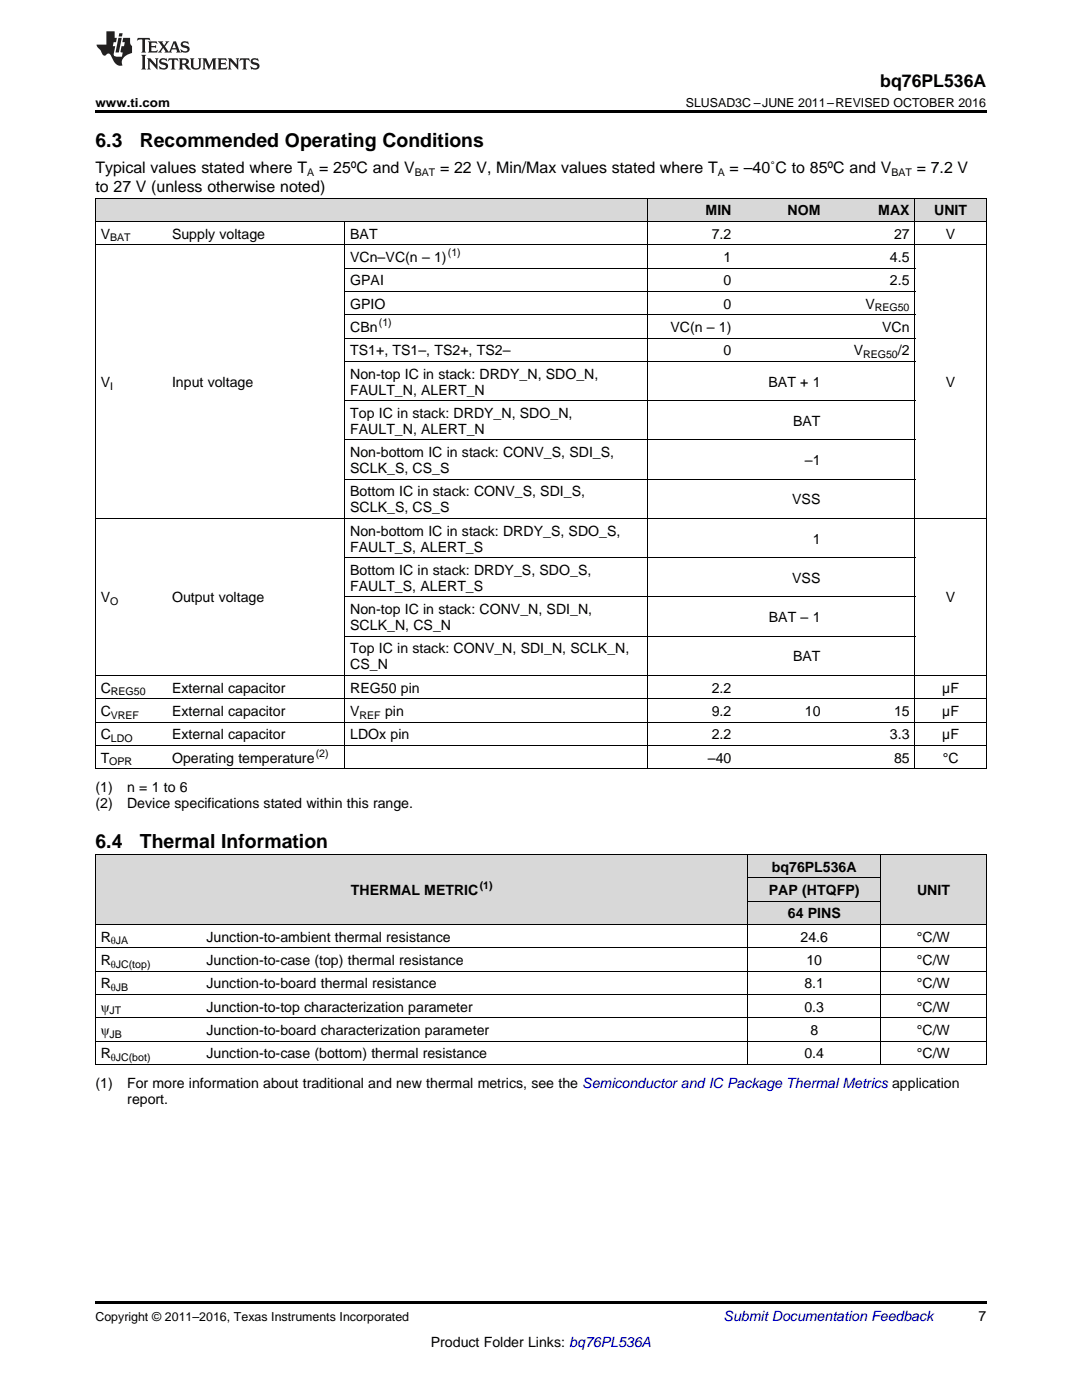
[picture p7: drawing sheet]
<svg xmlns="http://www.w3.org/2000/svg" width="216mm" height="279mm" viewBox="0 0 216 279" stroke-linecap="round" stroke-linejoin="round" font-family="sans-serif">
<defs><g id="words">
<g font-size="3.9">
<text x="19" y="29.3">6.3</text>
<text x="27.9" y="29.3">Recommended Operating Conditions</text>
<text x="19" y="169.3">6.4</text>
<text x="27.9" y="169.3">Thermal Information</text>
</g>
<text font-size="3.5" x="175.6" y="17.3">bq76PL536A</text>
<g font-size="3.2">
<text x="19" y="34.4">Typical values stated where T</text>
<text x="63.7" y="34.4">= 25ºC and V</text>
<text x="87.8" y="34.4">= 22 V, Min/Max values stated where T</text>
<text x="145.6" y="34.4">= –40˚C to 85ºC and V</text>
<text x="182.9" y="34.4">= 7.2 V</text>
<text x="19" y="38.3">to 27 V (unless otherwise noted)</text>
</g>
<g font-size="2.8">
<text x="20.1" y="47.6">V</text>
<text x="34.3" y="47.6">Supply voltage</text>
<text x="69.9" y="47.6">BAT</text>
<text x="140.8" y="43">MIN</text>
<text x="142" y="47.6">7.2</text>
<text x="157.2" y="43">NOM</text>
<text x="175.3" y="43">MAX</text>
<text x="178.4" y="47.6">27</text>
<text x="186.4" y="43">UNIT</text>
<text x="188.7" y="47.6">V</text>
<text x="69.9" y="52.3">VCn–VC(n – 1)</text>
<text x="144.4" y="52.3">1</text>
<text x="177.6" y="52.3">4.5</text>
<text x="69.9" y="56.9">GPAI</text>
<text x="144.4" y="56.9">0</text>
<text x="177.6" y="56.9">2.5</text>
<text x="69.9" y="61.6">GPIO</text>
<text x="144.4" y="61.6">0</text>
<text x="172.7" y="61.6">V</text>
<text x="69.9" y="66.3">CBn</text>
<text x="69.9" y="70.9">TS1+, TS1–, TS2+, TS2–</text>
<text x="133.8" y="66.3">VC(n – 1)</text>
<text x="144.4" y="70.9">0</text>
<text x="170.4" y="70.9">V</text>
<text x="176" y="66.3">VCn</text>
<text x="179.2" y="70.9">/2</text>
<text x="20.1" y="77.3">V</text>
<text x="34.3" y="77.3">Input voltage</text>
<text x="69.9" y="75.6">Non-top IC in stack: DRDY_N, SDO_N,</text>
<text x="153.4" y="77.2">BAT + 1</text>
<text x="188.7" y="77.3">V</text>
<text x="69.9" y="78.7">FAULT_N, ALERT_N</text>
<text x="69.9" y="83.4">Top IC in stack: DRDY_N, SDO_N,</text>
<text x="69.9" y="86.6">FAULT_N, ALERT_N</text>
<text x="158.3" y="85">BAT</text>
<text x="69.9" y="91.2">Non-bottom IC in stack: CONV_S, SDI_S,</text>
<text x="69.9" y="94.4">SCLK_S, CS_S</text>
<text x="160.6" y="92.8">–1</text>
<text x="69.9" y="99.1">Bottom IC in stack: CONV_S, SDI_S,</text>
<text x="158.1" y="100.6">VSS</text>
<text x="69.9" y="102.2">SCLK_S, CS_S</text>
<text x="69.9" y="106.9">Non-bottom IC in stack: DRDY_S, SDO_S,</text>
<text x="69.9" y="110.1">FAULT_S, ALERT_S</text>
<text x="162.2" y="108.5">1</text>
<text x="69.9" y="114.7">Bottom IC in stack: DRDY_S, SDO_S,</text>
<text x="69.9" y="117.9">FAULT_S, ALERT_S</text>
<text x="158.1" y="116.3">VSS</text>
<text x="20.1" y="120.2">V</text>
<text x="34.3" y="120.2">Output voltage</text>
<text x="69.9" y="122.6">Non-top IC in stack: CONV_N, SDI_N,</text>
<text x="69.9" y="125.7">SCLK_N, CS_N</text>
<text x="153.4" y="124.1">BAT – 1</text>
<text x="188.7" y="120.2">V</text>
<text x="69.9" y="130.4">Top IC in stack: CONV_N, SDI_N, SCLK_N,</text>
<text x="158.3" y="132">BAT</text>
<text x="69.9" y="133.6">CS_N</text>
<text x="20.1" y="138.2">C</text>
<text x="20.1" y="142.9">C</text>
<text x="34.3" y="138.2">External capacitor</text>
<text x="34.3" y="142.9">External capacitor</text>
<text x="69.9" y="138.2">REG50 pin</text>
<text x="69.9" y="142.9">V</text>
<text x="76.8" y="142.9">pin</text>
<text x="142" y="138.2">2.2</text>
<text x="142" y="142.9">9.2</text>
<text x="160.6" y="142.9">10</text>
<text x="178.4" y="142.9">15</text>
<text x="188" y="138.2">µF</text>
<text x="188" y="142.9">µF</text>
<text x="20.1" y="147.5">C</text>
<text x="34.3" y="147.5">External capacitor</text>
<text x="69.9" y="147.5">LDOx pin</text>
<text x="142" y="147.5">2.2</text>
<text x="177.6" y="147.5">3.3</text>
<text x="188" y="147.5">µF</text>
<text x="20.1" y="152.2">T</text>
<text x="34.3" y="152.2">Operating temperature</text>
<text x="141.3" y="152.2">–40</text>
<text x="178.4" y="152.2">85</text>
<text x="188.1" y="152.2">°C</text>
<text x="19" y="158">(1)</text>
<text x="19" y="161.2">(2)</text>
<text x="25.4" y="158">n = 1 to 6</text>
<text x="25.4" y="161.2">Device specifications stated within this range.</text>
<text x="154" y="174">bq76PL536A</text>
<text x="70" y="178.6">THERMAL METRIC</text>
<text x="153.4" y="178.6">PAP (HTQFP)</text>
<text x="183" y="178.6">UNIT</text>
<text x="157.2" y="183.3">64 PINS</text>
<text x="20.1" y="187.9">R</text>
<text x="41.2" y="187.9">Junction-to-ambient thermal resistance</text>
<text x="159.7" y="187.9">24.6</text>
<text x="183" y="187.9">°C/W</text>
<text x="20.1" y="192.6">R</text>
<text x="20.1" y="197.2">R</text>
<text x="41.2" y="192.6">Junction-to-case (top) thermal resistance</text>
<text x="41.2" y="197.2">Junction-to-board thermal resistance</text>
<text x="160.5" y="197.2">8.1</text>
<text x="160.9" y="192.6">10</text>
<text x="183" y="192.6">°C/W</text>
<text x="183" y="197.2">°C/W</text>
<text x="20.1" y="201.9">ψ</text>
<text x="41.2" y="201.9">Junction-to-top characterization parameter</text>
<text x="160.5" y="201.9">0.3</text>
<text x="183" y="201.9">°C/W</text>
<text x="20.1" y="206.6">ψ</text>
<text x="41.2" y="206.6">Junction-to-board characterization parameter</text>
<text x="161.7" y="206.6">8</text>
<text x="183" y="206.6">°C/W</text>
<text x="20.1" y="211.2">R</text>
<text x="41.2" y="211.2">Junction-to-case (bottom) thermal resistance</text>
<text x="160.5" y="211.2">0.4</text>
<text x="183" y="211.2">°C/W</text>
<text x="19" y="217.1">(1)</text>
<text x="25.4" y="217.1">For more information about traditional and new thermal metrics, see the Semiconductor and IC Package Thermal Metrics application</text>
<text x="25.4" y="220.2">report.</text>
<text x="195.3" y="263.6">7</text>
<text x="86" y="268.9">Product Folder Links: bq76PL536A</text>
</g>
<text font-size="2.8" fill="#0000c8" x="144.4" y="263.6">Submit Documentation Feedback</text>
<g font-size="2.5">
<text x="19" y="21.4">www.ti.com</text>
<text x="136.8" y="21.4">SLUSAD3C –JUNE 2011–REVISED OCTOBER 2016</text>
<text x="19" y="263.6">Copyright © 2011–2016, Texas Instruments Incorporated</text>
</g>
<g font-size="2.1">
<text x="61.3" y="35.1">A</text>
<text x="82.8" y="35.1">BAT</text>
<text x="143.2" y="35.1">A</text>
<text x="177.9" y="35.1">BAT</text>
<text x="22" y="48.2">BAT</text>
<text x="89.4" y="51.2">(1)</text>
<text x="75.6" y="65.1">(1)</text>
<text x="174.6" y="62.2">REG50</text>
<text x="172.2" y="71.5">REG50</text>
<text x="22" y="77.8">I</text>
<text x="22" y="120.8">O</text>
<text x="22.1" y="138.8">REG50</text>
<text x="22.1" y="143.4">VREF</text>
<text x="71.8" y="143.4">REF</text>
<text x="22.1" y="148.1">LDO</text>
<text x="21.8" y="152.8">OPR</text>
<text x="63" y="151.1">(2)</text>
<text x="95.7" y="177.5">(1)</text>
<text x="22.1" y="188.5">θJA</text>
<text x="22.1" y="193.1">θJC(top)</text>
<text x="22.1" y="197.8">θJB</text>
<text x="21.9" y="202.5">JT</text>
<text x="21.9" y="207.1">JB</text>
<text x="22.1" y="211.8">θJC(bot)</text>
</g>
</g></defs>
<g fill="#d8d8d8">
<path d="M19 170.6h21.1v13.9h-21.1z"/>
<path d="M40.1 170.6h109.2v13.9h-109.2z"/>
<path d="M175.7 170.6h21.1v13.9h-21.1z"/>
<path d="M149.3 179.9h26.4v4.6h-26.4z"/>
<path d="M149.3 175.2h26.4v4.7h-26.4z"/>
<path d="M149.3 170.6h26.4v4.6h-26.4z"/>
<path d="M19 39.6h14.3v4.6h-14.3z"/>
<path d="M33.3 39.6h35.5v4.6h-35.5z"/>
<path d="M68.8 39.6h60.5v4.6h-60.5z"/>
<path d="M129.3 39.6h17.7v4.6h-17.7z"/>
<path d="M147 39.6h17.8v4.6h-17.8z"/>
<path d="M164.8 39.6h17.8v4.6h-17.8z"/>
<path d="M182.6 39.6h14.2v4.6h-14.2z"/>
</g>
<path d="M19 22h177.8v.5h-177.8zM19 153.4l.2 .1zM68.7 153.4l.1 .1zM129.2 153.4l.1 .1zM182.5 153.4l.1 .1zM196.7 153.4l.1 .1zM19 212.4l.2 .1zM149.2 212.4l.1 .1zM175.6 212.4l.1 .1zM196.7 212.4l.1 .1zM19 259.7h177.8v.5h-177.8z" fill="#000"/>
<g fill="none" stroke="#000" stroke-width=".2">
<path d="M19 39.5h177.8M19.1 39.5v114M129.2 39.5v114M182.5 39.5v114M196.8 39.5v114M19 48.8h177.8M19 44.2h177.8M68.8 44.2v109.3M68.8 58.2h113.8M68.8 53.5h113.8M68.8 80h113.8M68.8 72.1h113.8"/>
<path d="M68.8 67.5h113.8M68.8 62.8h113.8M68.8 95.6h113.8M68.8 87.8h113.8M19 103.5h177.8M68.8 119.1h113.8M68.8 111.3h113.8M19 139.4h177.8M19 134.8h177.8M68.8 126.9h113.8M19 153.4h177.8M19 148.7h177.8"/>
<path d="M19 144.1h177.8M19 170.5h177.8M19.1 170.5v42M149.2 170.5v42M149.3 179.8h26.4M149.3 175.2h26.4M175.7 170.5v42M196.8 170.5v42M19 198.5h177.8M19 193.8h177.8M19 189.1h177.8M19 184.5h177.8"/>
<path d="M19 212.4h177.8M19 207.8h177.8M19 203.1h177.8"/>
</g>
<g fill="#231f20">
<path d="M27.5 7.6l-.1 .5 .4-.2h.6v.1v2.1l-.2 .4h1l-.3-.4v-2.1l.1-.1h.5l.5 .2-.2-.5zM29.5 8.3l.2 .3v1.5l-.2 .4h1.8l.2-.6a1.04 1.04 0 0 1-1.3 .2v-.7h.6l.3 .2v-.6l-.3 .2h-.6v-.6l.8-.1 .4 .3-.2-.5zM31.5 8.3l.9 1.1-.9 1.1h.8l-.2-.2 .5-.7 .4 .7-.2 .2h1.5l-.1-.2 .1-.4h.9l.1 .4-.2 .2h1l-.3-.3-.7-1.9h-.5l-.9 2-.8-1 .9-1h-.8l.1 .3-.3 .5-.4-.6 .2-.2zM34.7 8.6l.4 1h-.7zM36.3 8.4a.63 .63 0 0 0-.2 .7 .63 .63 0 0 0 .6 .4l.6 .2 .1 .2a.75 .75 0 0 1-.7 .4 .75 .75 0 0 1-.6-.5l.1 .7 .1-.1a1.11 1.11 0 0 0 1.5-.6 1.13 1.13 0 0 0-1.2-.8l-.1-.4a1.04 1.04 0 0 1 1.2 .2l-.2-.5-.1 .1-.5-.2zM28.2 10.9l.2 .4v2.2l-.2 .4h1l-.3-.4v-2.2l.3-.4zM29.3 11.6l.3 .4v1.5l-.3 .4h.8l-.2-.4v-1.3l1.5 1.7v-1.9l.2-.4h-.7l.2 .4v.9l-1.1-1.3zM32 11.8a.62 .62 0 0 0-.2 .7 .62 .62 0 0 0 .6 .4l.6 .1 .1 .3a.76 .76 0 0 1-.7 .3 .76 .76 0 0 1-.6-.4l.1 .7 .1-.1a1.11 1.11 0 0 0 1.5-.6 1.13 1.13 0 0 0-1.2-.8l-.1-.4a1.04 1.04 0 0 1 1.2 .2l-.2-.6-.1 .1-.5-.1zM33.7 11.6l-.2 .6a.61 .61 0 0 1 .8-.3v1.6l-.2 .4h.9l-.2-.4v-1.6a.63 .63 0 0 1 .8 .3l-.2-.6zM35.6 11.6l.3 .4v1.5l-.3 .4h1l-.2-.2v-.8l.5 .2a.76 .76 0 0 0 1.2 .7l-1-1a.58 .58 0 0 0 .6-.5 .58 .58 0 0 0-.5-.6zM36.4 11.9h.1a.45 .45 0 0 1 .5 .1 .45 .45 0 0 1 .1 .5l-.7 .2zM37.9 11.6l.2 .2a2.17 2.17 0 0 0 .3 1.9 .99 .99 0 0 0 1.6-.6v-1.1l.2-.4h-.7l.2 .2a1.92 1.92 0 0 1-.2 1.8 .6 .6 0 0 1-.9-.5v-1.1l.2-.4zM40.4 11.6l.2 .4v1.5l-.2 .4h.7l-.2-.4v-1.4l.8 1.8 .8-1.8v1.4l-.2 .4h.9l-.2-.4v-1.5l.2-.4h-.8l-.6 1.5-.6-1.5zM43.4 11.6l.2 .4v1.5l-.2 .4h1.8l.2-.6a1.04 1.04 0 0 1-1.3 .1v-.6h.5l.4 .2v-.6l-.4 .2h-.5v-.7h.8l.3 .3-.1-.6zM45.5 11.6l.2 .4v1.5l-.2 .4h.7l-.2-.4v-1.3l1.5 1.7v-1.9l.2-.4h-.7l.2 .4v.9l-1.1-1.3zM47.9 11.6l-.1 .6a.61 .61 0 0 1 .8-.3v1.6l-.3 .4h1l-.3-.4 .1-1.6a.63 .63 0 0 1 .7 .3l-.1-.6zM50.2 11.8a.62 .62 0 0 0-.2 .7 .62 .62 0 0 0 .6 .4l.6 .1 .2 .3a.76 .76 0 0 1-.8 .3 .76 .76 0 0 1-.6-.4l.1 .7 .2-.1a1.11 1.11 0 0 0 1.5-.6 1.13 1.13 0 0 0-1.3-.8l-.1-.4a1.04 1.04 0 0 1 1.2 .2l-.1-.6-.2 .1-.5-.1z"/>
<path d="M21.2 6.3v2.6h-1.9l.1 .4 .7 .9a.91 .91 0 0 0 1 .8 .56 .56 0 0 1 .5-.3 .56 .56 0 0 1 .5 .3l.4 .8a1.53 1.53 0 0 0 1.9 1.2 1.54 1.54 0 0 1 1-2.1l.9-.3v-1.4a1.52 1.52 0 0 1-.3-1.6h-1.4l-.2 .8h.5l-.2 .8h-.4l-.2 1v.2l.4 .1-.2 .8a1.93 1.93 0 0 1-1.6-.3l.3-1.8h-.5l.2-.8h.4l.2-.8h-.4v-1.3zM23.6 7.6l-.6 2.9h.7l.6-2.9zM23.8 6.6l-.1 .7h.6l.2-.7z"/>
</g>
<use href="#words"/>
</svg>
